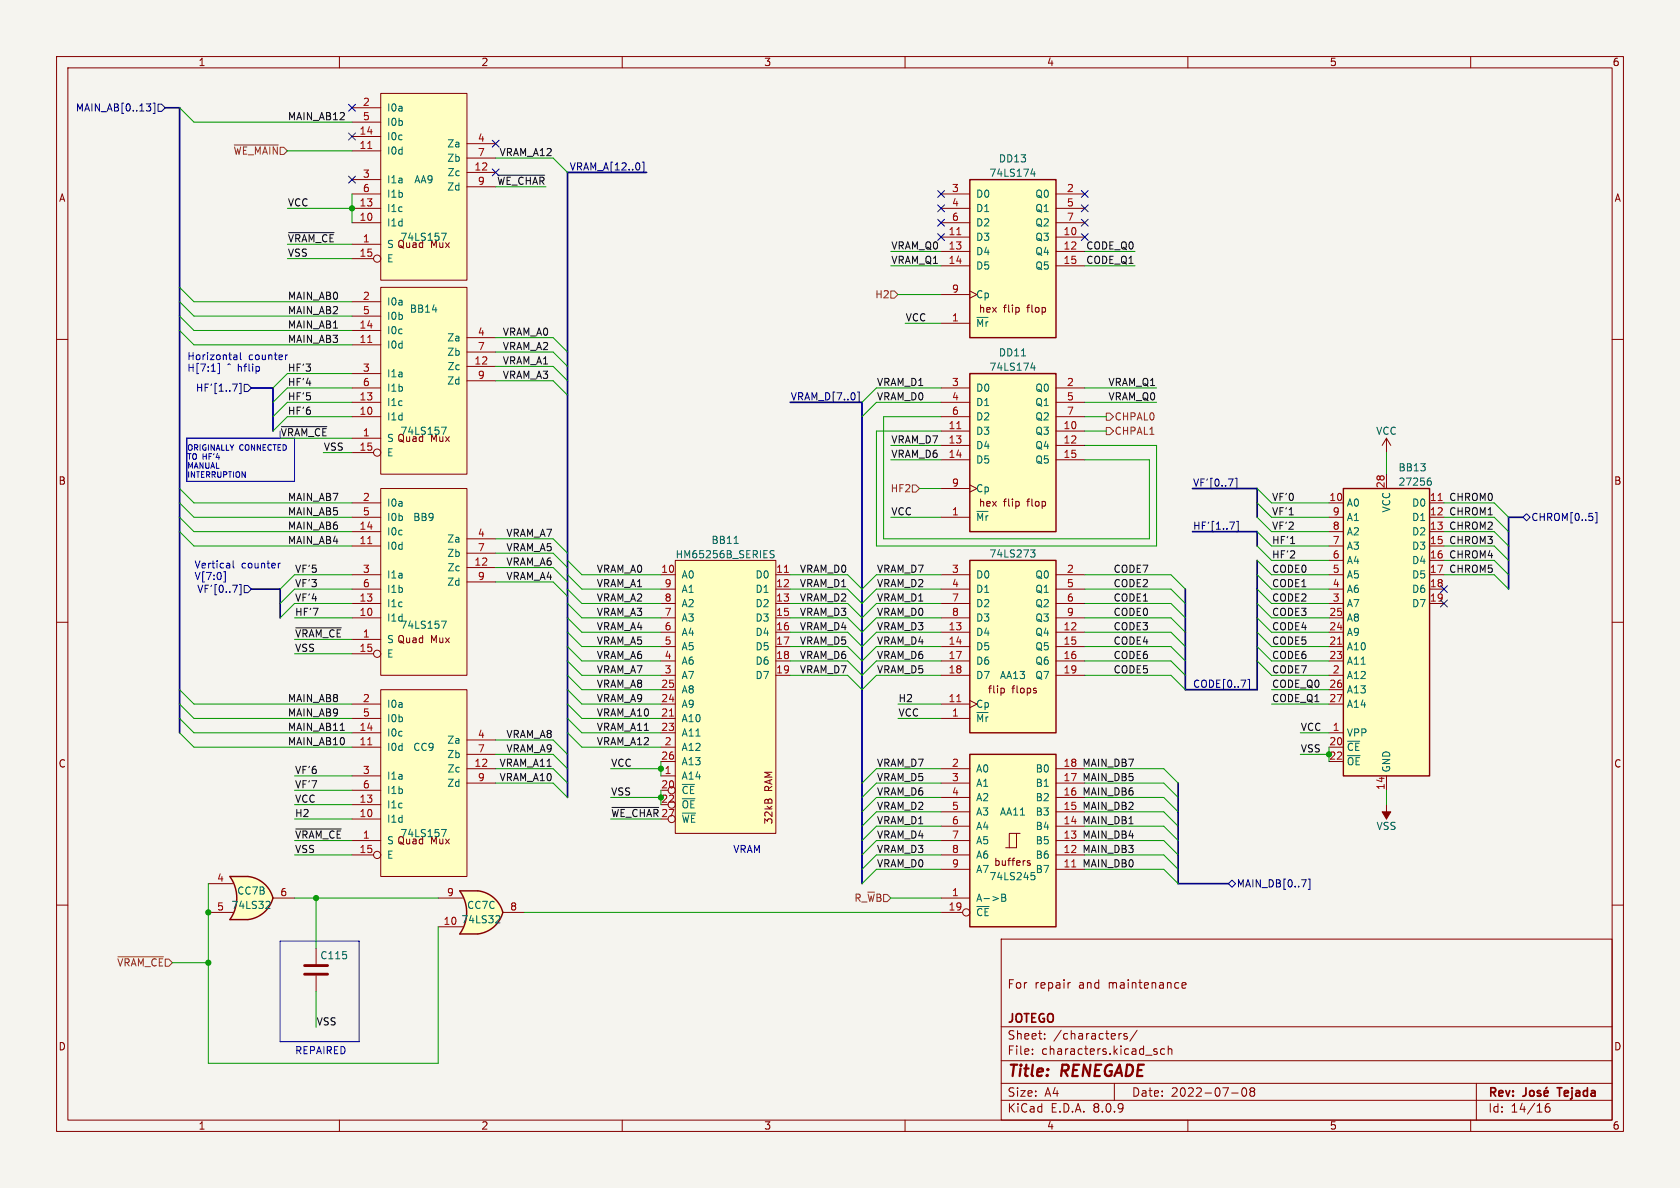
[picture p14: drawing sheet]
<svg xmlns="http://www.w3.org/2000/svg" width="297mm" height="210mm" viewBox="0 0 297 210" stroke-linecap="round" stroke-linejoin="round" font-family="sans-serif">
<defs><g id="words">
<g font-size="2.8" fill="#840000">
<text x="178" y="190.9">Title:</text>
<text x="187.7" y="190.9">RENEGADE</text>
</g>
<g font-size="2.1" fill="#840000">
<text x="178" y="175">For</text>
<text x="182.9" y="175">repair</text>
<text x="190.7" y="175">and</text>
<text x="196.1" y="175">maintenance</text>
<text x="178" y="184">Sheet:</text>
<text x="178" y="181.2">JOTEGO</text>
<text x="186.2" y="184">/characters/</text>
<text x="178" y="186.7">File:</text>
<text x="184.1" y="186.7">characters.kicad_sch</text>
<text x="178" y="196.9">KiCad</text>
<text x="178" y="194.1">Size:</text>
<text x="184.7" y="194.1">A4</text>
<text x="185.7" y="196.9">E.D.A.</text>
<text x="193.3" y="196.9">8.0.9</text>
<text x="200" y="194.1">Date:</text>
<text x="207" y="194.1">2022-07-08</text>
<text x="263" y="194.3">Rev:</text>
<text x="263" y="196.9">Id:</text>
<text x="267.1" y="196.9">14/16</text>
<text x="276.1" y="194.3">Tejada</text>
</g>
<g font-size="1.8" fill="#840000">
<text x="35" y="11.9">1</text>
<text x="85" y="11.9">2</text>
<text x="135" y="11.9">3</text>
<text x="185" y="11.9">4</text>
<text x="235" y="11.9">5</text>
<text x="285" y="11.9">6</text>
<text x="10.3" y="35.9">A</text>
<text x="285.3" y="35.9">A</text>
<text x="177.4" y="55.5">flip</text>
<text x="181.7" y="55.5">flop</text>
<text x="10.3" y="85.9">B</text>
<text x="177.4" y="89.8">flip</text>
<text x="181.7" y="89.8">flop</text>
<text x="285.3" y="85.9">B</text>
<text x="76.1" y="113.9">Mux</text>
<text x="174.5" y="122.8">flip</text>
<text x="178.9" y="122.8">flops</text>
<text x="10.3" y="135.9">C</text>
<text x="285.3" y="135.9">C</text>
<text x="136.8" y="139.9" transform="rotate(-90 136.8 139.9)">RAM</text>
<text x="136.8" y="145.8" transform="rotate(-90 136.8 145.8)">32kB</text>
<text x="175.6" y="153.3">buffers</text>
<text x="10.3" y="185.9">D</text>
<text x="285.3" y="185.9">D</text>
<text x="35" y="199.9">1</text>
<text x="85" y="199.9">2</text>
<text x="135" y="199.9">3</text>
<text x="185" y="199.9">4</text>
<text x="235" y="199.9">5</text>
<text x="285" y="199.9">6</text>
</g>
<g font-size="1.8" fill="#000084">
<text x="13.3" y="19.9">MAIN_AB[0..13]</text>
<text x="100.6" y="30.2">VRAM_A[12..0]</text>
<text x="34.5" y="69.4">HF'[1..7]</text>
<text x="139.7" y="70.9">VRAM_D[7..0]</text>
<text x="210.8" y="86.1">VF'[0..7]</text>
<text x="210.8" y="93.7">HF'[1..7]</text>
<text x="270.6" y="92.3">CHROM[0..5]</text>
<text x="34.8" y="105">VF'[0..7]</text>
<text x="210.8" y="121.7">CODE[0..7]</text>
<text x="218.5" y="157.1">MAIN_DB[0..7]</text>
</g>
<g font-size="1.8" fill="#0f0f0f">
<text x="50.8" y="21.3">MAIN_AB12</text>
<text x="88.2" y="27.7">VRAM_A12</text>
<text x="87.8" y="32.8">~{WE_CHAR}</text>
<text x="50.8" y="36.6">VCC</text>
<text x="50.8" y="45.5">VSS</text>
<text x="50.8" y="42.9">~{VRAM_CE}</text>
<text x="157.5" y="46.7">VRAM_Q1</text>
<text x="157.5" y="44.2">VRAM_Q0</text>
<text x="191.9" y="44.2">CODE_Q0</text>
<text x="191.9" y="46.7">CODE_Q1</text>
<text x="50.8" y="53.1">MAIN_AB0</text>
<text x="50.8" y="58.2">MAIN_AB1</text>
<text x="50.8" y="55.6">MAIN_AB2</text>
<text x="88.8" y="59.4">VRAM_A0</text>
<text x="160" y="56.9">VCC</text>
<text x="50.8" y="60.7">MAIN_AB3</text>
<text x="50.8" y="65.8">HF'3</text>
<text x="88.8" y="62">VRAM_A2</text>
<text x="88.8" y="64.5">VRAM_A1</text>
<text x="50.8" y="68.3">HF'4</text>
<text x="50.8" y="70.9">HF'5</text>
<text x="88.8" y="67">VRAM_A3</text>
<text x="154.9" y="68.3">VRAM_D1</text>
<text x="154.9" y="70.9">VRAM_D0</text>
<text x="195.9" y="68.3">VRAM_Q1</text>
<text x="195.9" y="70.9">VRAM_Q0</text>
<text x="50.8" y="73.4">HF'6</text>
<text x="57.1" y="79.7">VSS</text>
<text x="157.5" y="81">VRAM_D6</text>
<text x="157.5" y="78.5">VRAM_D7</text>
<text x="50.8" y="88.6">MAIN_AB7</text>
<text x="224.8" y="88.6">VF'0</text>
<text x="256.1" y="88.6">CHROM0</text>
<text x="50.8" y="93.7">MAIN_AB6</text>
<text x="50.8" y="91.2">MAIN_AB5</text>
<text x="89.4" y="95">VRAM_A7</text>
<text x="157.5" y="91.2">VCC</text>
<text x="224.8" y="93.7">VF'2</text>
<text x="224.8" y="91.2">VF'1</text>
<text x="256.1" y="91.2">CHROM1</text>
<text x="256.1" y="93.7">CHROM2</text>
<text x="50.8" y="96.3">MAIN_AB4</text>
<text x="52.1" y="101.3">VF'5</text>
<text x="89.4" y="100.1">VRAM_A6</text>
<text x="89.4" y="97.5">VRAM_A5</text>
<text x="105.4" y="101.3">VRAM_A0</text>
<text x="141.3" y="101.3">VRAM_D0</text>
<text x="154.9" y="101.3">VRAM_D7</text>
<text x="196.8" y="101.3">CODE7</text>
<text x="224.8" y="98.8">HF'2</text>
<text x="224.8" y="101.3">CODE0</text>
<text x="224.8" y="96.3">HF'1</text>
<text x="256.1" y="98.8">CHROM4</text>
<text x="256.1" y="101.3">CHROM5</text>
<text x="256.1" y="96.3">CHROM3</text>
<text x="52.1" y="106.4">VF'4</text>
<text x="52.1" y="103.9">VF'3</text>
<text x="89.4" y="102.6">VRAM_A4</text>
<text x="105.4" y="106.4">VRAM_A2</text>
<text x="105.4" y="103.9">VRAM_A1</text>
<text x="141.3" y="103.9">VRAM_D1</text>
<text x="141.3" y="106.4">VRAM_D2</text>
<text x="154.9" y="106.4">VRAM_D1</text>
<text x="154.9" y="103.9">VRAM_D2</text>
<text x="196.8" y="106.4">CODE1</text>
<text x="196.8" y="103.9">CODE2</text>
<text x="224.8" y="106.4">CODE2</text>
<text x="224.8" y="103.9">CODE1</text>
<text x="52.1" y="112.8">~{VRAM_CE} 1</text>
<text x="52.1" y="109">HF'7</text>
<text x="105.4" y="109">VRAM_A3</text>
<text x="105.4" y="111.5">VRAM_A4</text>
<text x="141.3" y="109">VRAM_D3</text>
<text x="141.3" y="111.5">VRAM_D4</text>
<text x="154.9" y="109">VRAM_D0</text>
<text x="154.9" y="111.5">VRAM_D3</text>
<text x="196.8" y="111.5">CODE3</text>
<text x="196.8" y="109">CODE0</text>
<text x="224.8" y="109">CODE3</text>
<text x="224.8" y="111.5">CODE4</text>
<text x="52.1" y="115.3">VSS</text>
<text x="105.4" y="114">VRAM_A5</text>
<text x="105.4" y="116.6">VRAM_A6</text>
<text x="105.4" y="119.1">VRAM_A7</text>
<text x="141.3" y="114">VRAM_D5</text>
<text x="141.3" y="116.6">VRAM_D6</text>
<text x="141.3" y="119.1">VRAM_D7</text>
<text x="154.9" y="116.6">VRAM_D6</text>
<text x="154.9" y="119.1">VRAM_D5</text>
<text x="154.9" y="114">VRAM_D4</text>
<text x="196.8" y="119.1">CODE5</text>
<text x="196.8" y="116.6">CODE6</text>
<text x="196.8" y="114">CODE4</text>
<text x="224.8" y="114">CODE5</text>
<text x="224.8" y="116.6">CODE6</text>
<text x="224.8" y="119.1">CODE7</text>
<text x="50.8" y="124.2">MAIN_AB8</text>
<text x="105.4" y="121.7">VRAM_A8</text>
<text x="105.4" y="124.2">VRAM_A9</text>
<text x="158.7" y="124.2">H2</text>
<text x="224.8" y="121.7">CODE_Q0</text>
<text x="224.8" y="124.2">CODE_Q1</text>
<text x="50.8" y="131.8">MAIN_AB10</text>
<text x="50.8" y="129.3">MAIN_AB11</text>
<text x="50.8" y="126.7">MAIN_AB9</text>
<text x="89.4" y="130.5">VRAM_A8</text>
<text x="105.4" y="126.7">VRAM_A10</text>
<text x="105.4" y="129.3">VRAM_A11</text>
<text x="105.4" y="131.8">VRAM_A12</text>
<text x="158.7" y="126.7">VCC</text>
<text x="229.9" y="129.3">VCC</text>
<text x="52.1" y="136.9">VF'6</text>
<text x="88.2" y="135.6">VRAM_A11</text>
<text x="89.4" y="133.1">VRAM_A9</text>
<text x="107.9" y="135.6">VCC</text>
<text x="154.9" y="135.6">VRAM_D7</text>
<text x="191.3" y="135.6">MAIN_DB7</text>
<text x="229.9" y="133.1">VSS</text>
<text x="52.1" y="142">VCC</text>
<text x="52.1" y="139.4">VF'7</text>
<text x="88.2" y="138.2">VRAM_A10</text>
<text x="107.9" y="140.7">VSS</text>
<text x="154.9" y="138.2">VRAM_D5</text>
<text x="154.9" y="143.2">VRAM_D2</text>
<text x="154.9" y="140.7">VRAM_D6</text>
<text x="191.3" y="138.2">MAIN_DB5</text>
<text x="191.3" y="140.7">MAIN_DB6</text>
<text x="191.3" y="143.2">MAIN_DB2</text>
<text x="52.1" y="148.3">~{VRAM_CE} 1</text>
<text x="52.1" y="144.5">H2</text>
<text x="107.9" y="144.5">~{WE_CHAR}</text>
<text x="116.8" y="144.5">27</text>
<text x="154.9" y="145.8">VRAM_D1</text>
<text x="154.9" y="148.3">VRAM_D4</text>
<text x="191.3" y="148.3">MAIN_DB4</text>
<text x="191.3" y="145.8">MAIN_DB1</text>
<text x="52.1" y="150.9">VSS</text>
<text x="154.9" y="150.9">VRAM_D3</text>
<text x="154.9" y="153.4">VRAM_D0</text>
<text x="191.3" y="153.4">MAIN_DB0</text>
<text x="191.3" y="150.9">MAIN_DB3</text>
<text x="55.9" y="181.3">VSS</text>
</g>
<g font-size="1.8" fill="#a90000">
<text x="63.5" y="23.9">14</text>
<text x="64.1" y="18.8">2</text>
<text x="64.1" y="21.3">5</text>
<text x="63.5" y="26.4">11</text>
<text x="84.4" y="25.1">4</text>
<text x="84.4" y="27.7">7</text>
<text x="64.1" y="31.5">3</text>
<text x="64.1" y="34">6</text>
<text x="83.8" y="30.2">12</text>
<text x="84.4" y="32.8">9</text>
<text x="168.2" y="34">3</text>
<text x="188.5" y="34">2</text>
<text x="63.5" y="39.1">10</text>
<text x="63.5" y="36.6">13</text>
<text x="167.6" y="41.7">11</text>
<text x="168.2" y="36.6">4</text>
<text x="168.2" y="39.1">6</text>
<text x="187.9" y="41.7">10</text>
<text x="188.5" y="36.6">5</text>
<text x="188.5" y="39.1">7</text>
<text x="63.5" y="45.5">15</text>
<text x="64.1" y="42.9">1</text>
<text x="167.6" y="44.2">13</text>
<text x="167.6" y="46.7">14</text>
<text x="187.9" y="44.2">12</text>
<text x="187.9" y="46.7">15</text>
<text x="64.1" y="53.1">2</text>
<text x="168.2" y="51.8">9</text>
<text x="63.5" y="58.2">14</text>
<text x="64.1" y="55.6">5</text>
<text x="84.4" y="59.4">4</text>
<text x="168.2" y="56.9">1</text>
<text x="63.5" y="60.7">11</text>
<text x="64.1" y="65.8">3</text>
<text x="83.8" y="64.5">12</text>
<text x="84.4" y="62">7</text>
<text x="63.5" y="70.9">13</text>
<text x="64.1" y="68.3">6</text>
<text x="84.4" y="67.1">9</text>
<text x="168.2" y="68.3">3</text>
<text x="168.2" y="70.9">4</text>
<text x="188.5" y="68.3">2</text>
<text x="188.5" y="70.9">5</text>
<text x="63.5" y="73.4">10</text>
<text x="64.1" y="77.2">1</text>
<text x="167.6" y="75.9">11</text>
<text x="168.2" y="73.4">6</text>
<text x="187.9" y="75.9">10</text>
<text x="188.5" y="73.4">7</text>
<text x="63.5" y="79.8">15</text>
<text x="167.6" y="78.5">13</text>
<text x="167.6" y="81">14</text>
<text x="187.9" y="78.5">12</text>
<text x="187.9" y="81">15</text>
<text x="64.1" y="88.6">2</text>
<text x="168.2" y="86.1">9</text>
<text x="234.9" y="88.6">10</text>
<text x="244.9" y="86.4" transform="rotate(-90 244.9 86.4)">28</text>
<text x="252.7" y="88.6">11</text>
<text x="63.5" y="93.7">14</text>
<text x="64.1" y="91.2">5</text>
<text x="84.4" y="95">4</text>
<text x="168.2" y="91.2">1</text>
<text x="235.5" y="93.7">8</text>
<text x="235.5" y="91.2">9</text>
<text x="252.7" y="91.2">12</text>
<text x="252.7" y="93.7">13</text>
<text x="63.5" y="96.3">11</text>
<text x="64.1" y="101.3">3</text>
<text x="83.8" y="100.1">12</text>
<text x="84.4" y="97.5">7</text>
<text x="116.8" y="101.3">10</text>
<text x="137.1" y="101.3">11</text>
<text x="168.2" y="101.3">3</text>
<text x="188.5" y="101.3">2</text>
<text x="235.5" y="101.3">5</text>
<text x="235.5" y="98.8">6</text>
<text x="235.5" y="96.3">7</text>
<text x="252.7" y="96.3">15</text>
<text x="252.7" y="98.8">16</text>
<text x="252.7" y="101.3">17</text>
<text x="63.5" y="106.4">13</text>
<text x="64.1" y="103.9">6</text>
<text x="84.4" y="102.6">9</text>
<text x="117.4" y="106.4">8</text>
<text x="117.4" y="103.9">9</text>
<text x="137.1" y="103.9">12</text>
<text x="137.1" y="106.4">13</text>
<text x="168.2" y="103.9">4</text>
<text x="168.2" y="106.4">7</text>
<text x="188.5" y="103.9">5</text>
<text x="188.5" y="106.4">6</text>
<text x="235.5" y="106.4">3</text>
<text x="235.5" y="103.9">4</text>
<text x="252.7" y="103.9">18</text>
<text x="252.7" y="106.4">19</text>
<text x="63.5" y="109">10</text>
<text x="117.4" y="111.5">6</text>
<text x="117.4" y="109">7</text>
<text x="137.1" y="109">15</text>
<text x="137.1" y="111.5">16</text>
<text x="167.6" y="111.5">13</text>
<text x="168.2" y="109">8</text>
<text x="187.9" y="111.5">12</text>
<text x="188.5" y="109">9</text>
<text x="234.9" y="111.5">24</text>
<text x="234.9" y="109">25</text>
<text x="63.5" y="115.3">15</text>
<text x="117.4" y="119.1">3</text>
<text x="117.4" y="116.6">4</text>
<text x="117.4" y="114">5</text>
<text x="137.1" y="114">17</text>
<text x="137.1" y="116.6">18</text>
<text x="137.1" y="119.1">19</text>
<text x="167.6" y="114">14</text>
<text x="167.6" y="116.6">17</text>
<text x="167.6" y="119.1">18</text>
<text x="187.9" y="114">15</text>
<text x="187.9" y="116.6">16</text>
<text x="187.9" y="119.1">19</text>
<text x="234.9" y="114">21</text>
<text x="234.9" y="116.6">23</text>
<text x="235.5" y="119.1">2</text>
<text x="64.1" y="124.2">2</text>
<text x="116.8" y="124.2">24</text>
<text x="116.8" y="121.7">25</text>
<text x="167.6" y="124.2">11</text>
<text x="234.9" y="121.7">26</text>
<text x="234.9" y="124.2">27</text>
<text x="63.5" y="131.8">11</text>
<text x="63.5" y="129.3">14</text>
<text x="64.1" y="126.7">5</text>
<text x="84.4" y="130.6">4</text>
<text x="116.8" y="126.7">21</text>
<text x="116.8" y="129.3">23</text>
<text x="117.4" y="131.8">2</text>
<text x="168.2" y="126.7">1</text>
<text x="234.9" y="131.8">20</text>
<text x="235.5" y="129.3">1</text>
<text x="64.1" y="136.9">3</text>
<text x="83.8" y="135.6">12</text>
<text x="84.4" y="133.1">7</text>
<text x="116.8" y="134.4">26</text>
<text x="117.4" y="136.9">1</text>
<text x="168.2" y="135.6">2</text>
<text x="187.9" y="135.6">18</text>
<text x="63.5" y="142">13</text>
<text x="64.1" y="139.4">6</text>
<text x="84.4" y="138.2">9</text>
<text x="116.8" y="139.4">20</text>
<text x="168.2" y="138.2">3</text>
<text x="168.2" y="140.7">4</text>
<text x="168.2" y="143.3">5</text>
<text x="187.9" y="143.3">15</text>
<text x="187.9" y="140.7">16</text>
<text x="187.9" y="138.2">17</text>
<text x="244.9" y="139.7" transform="rotate(-90 244.9 139.7)">14</text>
<text x="63.5" y="144.5">10</text>
<text x="168.2" y="145.8">6</text>
<text x="168.2" y="148.3">7</text>
<text x="187.9" y="148.3">13</text>
<text x="187.9" y="145.8">14</text>
<text x="38.3" y="156">4</text>
<text x="63.5" y="150.9">15</text>
<text x="168.2" y="150.9">8</text>
<text x="168.2" y="153.4">9</text>
<text x="187.9" y="153.4">11</text>
<text x="187.9" y="150.9">12</text>
<text x="38.3" y="161">5</text>
<text x="49.5" y="158.5">6</text>
<text x="78.9" y="158.5">9</text>
<text x="90.1" y="161">8</text>
<text x="167.6" y="161">19</text>
<text x="168.2" y="158.5">1</text>
<text x="78.3" y="163.6">10</text>
</g>
<g font-size="1.8" fill="#006464">
<text x="68.3" y="19.9">I0a</text>
<text x="68.3" y="22.5">I0b</text>
<text x="68.3" y="27.5">I0d</text>
<text x="68.3" y="25">I0c</text>
<text x="79" y="26.3">Za</text>
<text x="79" y="28.8">Zb</text>
<text x="176.5" y="28.9">DD13</text>
<text x="68.3" y="32.6">I1a</text>
<text x="68.3" y="35.2">I1b</text>
<text x="73.1" y="32.6">AA9</text>
<text x="79" y="33.9">Zd</text>
<text x="79" y="31.3">Zc</text>
<text x="172.5" y="35.2">D0</text>
<text x="174.8" y="31.5">74LS174</text>
<text x="182.9" y="35.2">Q0</text>
<text x="68.3" y="40.2">I1d</text>
<text x="68.3" y="37.7">I1c</text>
<text x="172.5" y="37.7">D1</text>
<text x="172.5" y="40.2">D2</text>
<text x="182.9" y="37.7">Q1</text>
<text x="182.9" y="40.2">Q2</text>
<text x="68.3" y="44">S Quad</text>
<text x="68.3" y="46.6">E</text>
<text x="70.7" y="42.8">74LS157</text>
<text x="76.1" y="44.1">Mux</text>
<text x="172.5" y="42.8">D3</text>
<text x="172.5" y="45.3">D4</text>
<text x="172.5" y="47.9">D5</text>
<text x="182.9" y="42.8">Q3</text>
<text x="182.9" y="45.3">Q4</text>
<text x="182.9" y="47.9">Q5</text>
<text x="172.5" y="52.9">Cp</text>
<text x="68.3" y="59.3">I0c</text>
<text x="68.3" y="54.2">I0a</text>
<text x="68.3" y="56.7">I0b</text>
<text x="72.3" y="55.5">BB14</text>
<text x="172.5" y="58">~{Mr}</text>
<text x="172.9" y="55.5">hex</text>
<text x="68.3" y="61.8">I0d</text>
<text x="79" y="60.6">Za</text>
<text x="79" y="63.1">Zb</text>
<text x="79" y="65.6">Zc</text>
<text x="174.8" y="65.7">74LS174</text>
<text x="176.5" y="63.2">DD11</text>
<text x="68.3" y="72">I1c</text>
<text x="68.3" y="66.9">I1a</text>
<text x="68.3" y="69.4">I1b</text>
<text x="79" y="68.2">Zd</text>
<text x="172.5" y="69.4">D0</text>
<text x="172.5" y="72">D1</text>
<text x="182.9" y="69.4">Q0</text>
<text x="182.9" y="72">Q1</text>
<text x="68.3" y="74.5">I1d</text>
<text x="70.7" y="77.1">74LS157</text>
<text x="172.5" y="77.1">D3</text>
<text x="172.5" y="74.5">D2</text>
<text x="182.9" y="77.1">Q3</text>
<text x="182.9" y="74.5">Q2</text>
<text x="243.2" y="77.1">VCC</text>
<text x="68.3" y="78.3">S Quad</text>
<text x="68.3" y="80.9">E</text>
<text x="76.1" y="78.3">Mux</text>
<text x="172.5" y="79.6">D4</text>
<text x="172.5" y="82.1">D5</text>
<text x="182.9" y="79.6">Q4</text>
<text x="182.9" y="82.1">Q5</text>
<text x="247.1" y="83.5">BB13</text>
<text x="68.3" y="89.8">I0a</text>
<text x="172.5" y="87.2">Cp</text>
<text x="172.9" y="89.8">hex</text>
<text x="238" y="89.8">A0</text>
<text x="247.1" y="86.1">27256</text>
<text x="249.5" y="89.8">D0</text>
<text x="68.3" y="94.8">I0c</text>
<text x="68.3" y="92.3">I0b</text>
<text x="73" y="92.3">BB9</text>
<text x="172.5" y="92.3">~{Mr}</text>
<text x="238" y="94.8">A2</text>
<text x="238" y="92.3">A1</text>
<text x="246" y="90.7" transform="rotate(-90 246 90.7)">VCC</text>
<text x="249.5" y="92.3">D1</text>
<text x="249.5" y="94.8">D2</text>
<text x="68.3" y="97.4">I0d</text>
<text x="79" y="96.1">Za</text>
<text x="79" y="98.7">Zb</text>
<text x="79" y="101.2">Zc</text>
<text x="119.3" y="98.9">HM65256B_SERIES</text>
<text x="125.7" y="96.4">BB11</text>
<text x="174.8" y="98.8">74LS273</text>
<text x="238" y="99.9">A4</text>
<text x="238" y="97.4">A3</text>
<text x="249.5" y="97.4">D3</text>
<text x="249.5" y="99.9">D4</text>
<text x="68.3" y="107.5">I1c</text>
<text x="68.3" y="102.5">I1a</text>
<text x="68.3" y="105">I1b</text>
<text x="79" y="103.7">Zd</text>
<text x="120.4" y="102.5">A0</text>
<text x="120.4" y="107.5">A2</text>
<text x="120.4" y="105">A1</text>
<text x="133.5" y="102.5">D0</text>
<text x="133.5" y="105">D1</text>
<text x="133.5" y="107.5">D2</text>
<text x="172.5" y="102.5">D0</text>
<text x="172.5" y="105">D1</text>
<text x="172.5" y="107.5">D2</text>
<text x="182.9" y="102.5">Q0</text>
<text x="182.9" y="105">Q1</text>
<text x="182.9" y="107.5">Q2</text>
<text x="238" y="107.5">A7</text>
<text x="238" y="105">A6</text>
<text x="238" y="102.5">A5</text>
<text x="249.5" y="102.5">D5</text>
<text x="249.5" y="105">D6</text>
<text x="249.5" y="107.5">D7</text>
<text x="68.3" y="113.9">S Quad</text>
<text x="68.3" y="110.1">I1d</text>
<text x="70.7" y="111.4">74LS157</text>
<text x="120.4" y="112.6">A4</text>
<text x="120.4" y="110.1">A3</text>
<text x="133.5" y="110.1">D3</text>
<text x="133.5" y="112.6">D4</text>
<text x="172.5" y="112.6">D4</text>
<text x="172.5" y="110.1">D3</text>
<text x="182.9" y="112.6">Q4</text>
<text x="182.9" y="110.1">Q3</text>
<text x="238" y="112.6">A9</text>
<text x="238" y="110.1">A8</text>
<text x="68.3" y="116.4">E</text>
<text x="120.4" y="117.7">A6</text>
<text x="120.4" y="115.2">A5</text>
<text x="133.5" y="115.2">D5</text>
<text x="133.5" y="117.7">D6</text>
<text x="172.5" y="115.2">D5</text>
<text x="172.5" y="117.7">D6</text>
<text x="182.9" y="115.2">Q5</text>
<text x="182.9" y="117.7">Q6</text>
<text x="238" y="115.2">A10</text>
<text x="238" y="117.7">A11</text>
<text x="68.3" y="125.3">I0a</text>
<text x="120.4" y="125.3">A9</text>
<text x="120.4" y="122.8">A8</text>
<text x="120.4" y="120.2">A7</text>
<text x="133.5" y="120.2">D7</text>
<text x="172.5" y="125.3">Cp</text>
<text x="172.5" y="120.2">D7</text>
<text x="176.7" y="120.2">AA13</text>
<text x="182.9" y="120.2">Q7</text>
<text x="238" y="120.2">A12</text>
<text x="238" y="122.8">A13</text>
<text x="238" y="125.3">A14</text>
<text x="68.3" y="130.4">I0c</text>
<text x="68.3" y="127.9">I0b</text>
<text x="79" y="131.7">Za</text>
<text x="120.4" y="127.9">A10</text>
<text x="120.4" y="130.4">A11</text>
<text x="172.5" y="127.9">~{Mr}</text>
<text x="238" y="130.4">VPP</text>
<text x="68.3" y="132.9">I0d</text>
<text x="73" y="132.9">CC9</text>
<text x="79" y="134.2">Zb</text>
<text x="79" y="136.8">Zc</text>
<text x="120.4" y="132.9">A12</text>
<text x="120.4" y="135.5">A13</text>
<text x="172.5" y="136.8">A0</text>
<text x="183" y="136.8">B0</text>
<text x="238" y="132.9">~{CE}</text>
<text x="238" y="135.5">~{OE}</text>
<text x="246" y="136.7" transform="rotate(-90 246 136.7)">GND</text>
<text x="68.3" y="143.1">I1c</text>
<text x="68.3" y="138">I1a</text>
<text x="68.3" y="140.6">I1b</text>
<text x="79" y="139.3">Zd</text>
<text x="120.4" y="138">A14</text>
<text x="120.4" y="140.6">~{CE}</text>
<text x="120.4" y="143.1">~{OE}</text>
<text x="172.5" y="139.3">A1</text>
<text x="172.5" y="141.8">A2</text>
<text x="183" y="141.8">B2</text>
<text x="183" y="139.3">B1</text>
<text x="68.3" y="149.5">S Quad</text>
<text x="68.3" y="145.6">I1d</text>
<text x="70.7" y="148.2">74LS157</text>
<text x="76.1" y="149.5">Mux</text>
<text x="120.4" y="145.6">~{WE}</text>
<text x="172.5" y="144.4">A3</text>
<text x="172.5" y="146.9">A4</text>
<text x="172.5" y="149.5">A5</text>
<text x="176.7" y="144.4">AA11</text>
<text x="183" y="149.5">B5</text>
<text x="183" y="146.9">B4</text>
<text x="183" y="144.4">B3</text>
<text x="243.3" y="146.9">VSS</text>
<text x="68.3" y="152">E</text>
<text x="172.5" y="152">A6</text>
<text x="172.5" y="154.5">A7</text>
<text x="174.8" y="155.8">74LS245</text>
<text x="183" y="154.5">B7</text>
<text x="183" y="152">B6</text>
<text x="40.8" y="160.9">74LS32</text>
<text x="41.8" y="158.3">CC7B</text>
<text x="82.5" y="160.9">CC7C</text>
<text x="172.5" y="159.6">A-&gt;B</text>
<text x="81.5" y="163.4">74LS32</text>
<text x="172.5" y="162.2">~{CE}</text>
<text x="56.5" y="169.8">C115</text>
</g>
<g font-size="1.8" fill="#725600">
<text x="41.2" y="27.5">~{WE_MAIN}</text>
<text x="154.6" y="52.9">H2</text>
<text x="197" y="74.5">CHPAL0</text>
<text x="197" y="77.1">CHPAL1</text>
<text x="157.4" y="87.2">HF2</text>
<text x="150.9" y="159.6">R_~{W}B</text>
<text x="20.6" y="171">~{VRAM_CE}</text>
</g>
<g font-size="1.8" fill="#0000c2">
<text x="33" y="63.7">Horizontal</text>
<text x="33" y="65.8">H[7:1]</text>
<text x="40.2" y="65.8">^ hflip</text>
<text x="43.9" y="63.7">counter</text>
<text x="49.5" y="77.2">~{VRAM_CE}</text>
<text x="34.3" y="100.6">Vertical</text>
<text x="42.7" y="100.6">counter</text>
<text x="34.3" y="102.6">V[7:0]</text>
<text x="129.5" y="150.9">VRAM</text>
<text x="52.1" y="186.4">REPAIRED</text>
</g>
<g font-size="1.8" fill="#009600">
<text x="234.9" y="134.4">22</text>
<text x="116.8" y="142">22</text>
</g>
<g font-size="1.4" fill="#0000c2">
<text x="33" y="79.7">ORIGINALLY</text>
<text x="33" y="81.3">TO HF'4</text>
<text x="33" y="82.9">MANUAL</text>
<text x="42.3" y="79.7">CONNECTED</text>
<text x="33" y="84.5">INTERRUPTION</text>
</g>
</g></defs>
<path d="M0 0h297v210h-297z" fill="#f5f4ef" stroke="#f5f4ef" stroke-width=".18"/>
<g fill="none" stroke="#840000" stroke-width=".18">
<path d="M10 10h277v190h-277zM12 12h273v186h-273zM60 10v2M110 10v2M160 10v2M210 10v2M260 10v2M10 60h2M285 60h2M10 110h2M285 110h2M10 160h2"/>
<path d="M177 166h108v32h-108zM189.2 173.7l-.3 .1M209 174.2l.7-.1-.1-.3-.4-.1-.2 .2v.7h.6M285 160h2M60 198v2M110 198v2M160 198v2M177 194.5h108M177 191.5h108M177 187.5h108M177 181.5h108M182.5 186.3v.1"/>
<path d="M182.5 185.5v.1M184.7 183.6v.1M184.7 182.8v.1M197 191.5v3M198.2 182.7l-.3 .1M199.2 182.8l-.3-.1-.2 .2v.2l.5 .2v.3h-.5M201 182.1l-1.3 2M204.2 185.9l.3 .1 .1 .2-.2 .2h-.3M204.2 185.4l.3 .1M205.9 185.5l-.4-.1-.3 .3v.4l.1 .2h.6M206.5 185.5l.2-.1 .4 .1 .1 .9M206.5 184.9v1.5"/>
<path d="M210 198v2M217.7 193.2h1.2M219.7 192.4l.2-.1a.81 .81 0 0 1 .6 .6 .81 .81 0 0 1-.3 .8l-.2 .1a.81 .81 0 0 1-.3-1.4zM221.2 192.9l-.2-.2 .2-.4 .5 .1 .1 .2-.3 .3M221.2 192.9l-.2 .3v.5l.2 .1 .5-.1 .1-.2-.1-.4-.2-.2M221.2 192.9h.3M260 198v2M261 191.5v6.5M273.9 195.1a.59 .59 0 0 0-.7 .6v.6l.1 .2 .4 .1 .3-.1v-.5l-.1-.3h-.4l-.3 .3"/>
</g>
<path d="M269.8 192.3v1.1a.48 .48 0 0 1-.6 .4M270.6 192.9l.3-.1 .3 .3v.4l-.3 .3-.3-.1-.2-.2v-.4zM272.3 192.9l-.3-.1-.2 .2v.2l.5 .2v.3h-.5M273 193.3l.7-.2-.1-.2-.4-.1-.2 .2 .1 .7h.5M273.5 192.2l-.2 .2M275.3 192.3h.8" fill="none" stroke="#840000" stroke-width=".3"/>
<path d="M171.4 31.8h15.3v27.9h-15.3z" fill="#ffffc2"/>
<path d="M171.4 31.8h15.3v27.9h-15.3z" fill="none" stroke="#840000" stroke-width=".25"/>
<g fill="none" stroke="#840000" stroke-width=".18">
<path d="M166.4 34.3h5M166.4 36.8h5M166.4 39.4h5M186.7 34.3h5.1M186.7 36.8h5.1M186.7 39.4h5.1M166.4 57.2h5M166.4 41.9h5M166.4 44.5h5M166.4 47h5M166.4 52.1h5M171.4 51.4l1.3 .7-1.3 .6"/>
<path d="M186.7 41.9h5.1M186.7 44.5h5.1M186.7 47h5.1"/>
</g>
<path d="M169.2 41.5h.7" fill="none" stroke="#a90000" stroke-width=".18"/>
<path d="M182.5 29.8l-.3 .9h.8M182.8 30.3v.9" fill="none" stroke="#006464" stroke-width=".18"/>
<path d="M67.3 121.9h15.2v33h-15.2z" fill="#ffffc2"/>
<g fill="none" stroke="#840000" stroke-width=".18">
<path d="M62.2 132.1h5.1M62.2 129.5h5.1M62.2 124.5h5.1M62.2 137.2h5.1M62.2 127h5.1M62.2 139.7h5.1M67.3 121.9h15.2v33h-15.2zM82.5 135.9h5.1M82.5 130.8h5.1M82.5 133.4h5.1M82.5 138.4h5.1M62.2 148.6h5.1"/>
<path d="M62.2 144.8h5.1M62.2 142.2h5.1M62.2 151.1h3.8"/>
<circle cx="66.7" cy="151.1" r=".63"/>
</g>
<path d="M65 131.7h.7" fill="none" stroke="#a90000" stroke-width=".18"/>
<path d="M78 146.6h.9l-.6 1.3" fill="none" stroke="#006464" stroke-width=".18"/>
<path d="M83.9 159.9l5 1.4a5.2 5.2 0 0 1-4.4 3.8z" fill="#ffffc2" stroke="#ffffc2" stroke-width=".18"/>
<path d="M81.3 157.5h3.2M81.3 165.1h3.2" fill="none" stroke="#ffffc2" stroke-width=".18"/>
<path d="M81.3 157.5h3.2v7.6h-3.2a6.7 6.7 0 0 0 0-7.6z" fill="#ffffc2"/>
<path d="M84.5 157.5a5.1 5.1 0 0 1 4.4 3.8l-5 1.3z" fill="#ffffc2" stroke="#ffffc2" stroke-width=".18"/>
<path d="M81.3 157.5h3.2a5.1 5.1 0 0 1 4.4 3.8 5.2 5.2 0 0 1-4.4 3.8h-3.2a6.6 6.6 0 0 0 0-7.6z" fill="none" stroke="#840000" stroke-width=".25"/>
<path d="M77.5 158.8h4.3M55.9 167.6v2.8M55.9 172.5v2.8M77.5 163.8h4.3M88.9 161.3h3.8" fill="none" stroke="#840000" stroke-width=".18"/>
<path d="M87.8 161.9h.5l.1 .3-.8 .9h.8" fill="none" stroke="#006464" stroke-width=".18"/>
<path d="M53.8 172.2h4.1M53.8 170.7h4.1" fill="none" stroke="#840000" stroke-width=".51"/>
<path d="M67.3 86.4h15.2v33h-15.2z" fill="#ffffc2"/>
<g fill="none" stroke="#840000" stroke-width=".18">
<path d="M62.2 96.5h5.1M62.2 94h5.1M62.2 88.9h5.1M62.2 91.4h5.1M67.3 86.4h15.2v33h-15.2zM82.5 95.3h5.1M82.5 97.8h5.1M62.2 113h5.1M62.2 109.2h5.1M62.2 106.7h5.1M62.2 115.6h3.8M62.2 101.6h5.1"/>
<path d="M62.2 104.1h5.1M82.5 100.3h5.1M82.5 102.9h5.1"/>
<circle cx="66.7" cy="115.6" r=".63"/>
</g>
<path d="M65 96.1h.7" fill="none" stroke="#a90000" stroke-width=".18"/>
<path d="M78 109.8h.9l-.6 1.3" fill="none" stroke="#006464" stroke-width=".18"/>
<path d="M171.4 66h15.3v28h-15.3z" fill="#ffffc2"/>
<path d="M171.4 66h15.3v28h-15.3z" fill="none" stroke="#840000" stroke-width=".25"/>
<g fill="none" stroke="#840000" stroke-width=".18">
<path d="M166.4 76.2h5M166.4 78.7h5M166.4 68.6h5M166.4 71.1h5M166.4 73.7h5M186.7 76.2h5.1M186.7 78.7h5.1M186.7 68.6h5.1M186.7 71.1h5.1M186.7 73.7h5.1M245.1 77.5v2.5M245.1 77.5l-.8 1.2"/>
<path d="M245.1 77.5l.8 1.2M166.4 91.4h5M166.4 81.3h5M166.4 86.4h5M171.4 85.7l1.3 .7-1.3 .6M186.7 81.3h5.1M245.1 142.2v2.6"/>
</g>
<path d="M169.2 75.8h.7" fill="none" stroke="#a90000" stroke-width=".18"/>
<path d="M180.6 62.9h.7M182.5 64.1l-.3 .9h.8M182.8 64.6v.9" fill="none" stroke="#006464" stroke-width=".18"/>
<path d="M244.3 143.5h1.6l-.8 1.3z" fill="#840000" stroke="#840000" stroke-width=".18"/>
<path d="M171.4 133.4h15.3v30.4h-15.3z" fill="#ffffc2"/>
<g fill="none" stroke="#840000" stroke-width=".18">
<path d="M166.4 138.4h5M166.4 135.9h5M186.7 138.4h5.1M186.7 135.9h5.1M166.4 158.8h5M166.4 153.7h5M166.4 151.1h5M166.4 148.6h5M166.4 146.1h5M166.4 143.5h5M166.4 141h5M179.7 147.3h-1.3v2.6"/>
<path d="M180.3 147.3h-.6v2.6h-1.9M182.1 152.2l-.3-.1-.2 .2 .1 .2 .4 .1v.3h-.5M186.7 153.7h5.1M186.7 151.1h5.1M186.7 148.6h5.1M186.7 146.1h5.1M186.7 143.5h5.1M186.7 141h5.1M166.4 161.3h3.8"/>
<circle cx="170.8" cy="161.3" r=".63"/>
</g>
<path d="M171.4 133.4h15.3v30.4h-15.3z" fill="none" stroke="#840000" stroke-width=".25"/>
<path d="M177.1 158.1h.4l.3 .2-.3 .4 .3 .1v.3l-.2 .2h-.5zM177.1 158.7h.4M182.3 154.2h.6M182.4 154.7h.3M183 155l-.1 .4-.5 .1" fill="none" stroke="#006464" stroke-width=".18"/>
<path d="M189.5 153.3h.7" fill="none" stroke="#a90000" stroke-width=".18"/>
<path d="M119.4 99.1h17.8v48.2h-17.8z" fill="#ffffc2"/>
<g fill="none" stroke="#840000" stroke-width=".18">
<path d="M119.4 99.1h17.8v48.2h-17.8zM116.8 101.6h2.6M116.8 104.1h2.6M116.8 106.7h2.6M116.8 109.2h2.6M116.8 111.8h2.6M116.8 114.3h2.6M116.8 116.8h2.6M116.8 119.4h2.6M137.2 101.6h2.5M137.2 104.1h2.5M137.2 106.7h2.5"/>
<path d="M137.2 109.2h2.5M137.2 111.8h2.5M137.2 114.3h2.5M137.2 116.8h2.5M137.2 119.4h2.5M116.8 137.2h2.6M116.8 132.1h2.6M116.8 127h2.6M116.8 129.5h2.6M116.8 124.5h2.6M116.8 121.9h2.6M116.8 134.6h2.6"/>
<path d="M135.9 141.3h.4"/>
<circle cx="118.7" cy="139.7" r=".63"/>
<circle cx="118.7" cy="142.2" r=".63"/>
</g>
<path d="M138.7 101.2h.7M118.4 126.6h.7" fill="none" stroke="#a90000" stroke-width=".18"/>
<path d="M129.8 96.1h.7M136.2 97.8l.5 .3 .2 .3-.3 .2-.5-.1M136.9 97.4l-.5-.1-.2 .2" fill="none" stroke="#006464" stroke-width=".18"/>
<path d="M67.3 16.5h15.2v33h-15.2z" fill="#ffffc2"/>
<g fill="none" stroke="#840000" stroke-width=".18">
<path d="M62.2 19.1h5.1M67.3 16.5h15.2v33h-15.2zM62.2 39.4h5.1M62.2 26.7h5.1M62.2 36.8h5.1M62.2 24.1h5.1M62.2 31.8h5.1M62.2 21.6h5.1M62.2 34.3h5.1M82.5 30.5h5.1M82.5 25.4h5.1M82.5 27.9h5.1"/>
<path d="M82.5 33h5.1M62.2 43.2h5.1M62.2 45.7h3.8"/>
<circle cx="66.7" cy="45.7" r=".63"/>
</g>
<path d="M65 26.3h.7" fill="none" stroke="#a90000" stroke-width=".18"/>
<path d="M78 41.2h.9l-.6 1.3" fill="none" stroke="#006464" stroke-width=".18"/>
<path d="M237.5 86.4h15.2v50.8h-15.2z" fill="#ffffc2"/>
<path d="M237.5 86.4h15.2v50.8h-15.2z" fill="none" stroke="#840000" stroke-width=".25"/>
<g fill="none" stroke="#840000" stroke-width=".18">
<path d="M234.9 88.9h2.6M234.9 91.4h2.6M234.9 94h2.6M234.9 96.5h2.6M234.9 99.1h2.6M245.1 83.8v2.6M252.7 88.9h2.6M252.7 91.4h2.6M252.7 94h2.6M252.7 96.5h2.6M252.7 99.1h2.6M234.9 101.6h2.6"/>
<path d="M234.9 104.1h2.6M234.9 106.7h2.6M234.9 119.4h2.6M234.9 114.3h2.6M234.9 116.8h2.6M234.9 111.8h2.6M234.9 109.2h2.6M252.7 101.6h2.6M252.7 104.1h2.6M252.7 106.7h2.6M234.9 129.5h2.6M234.9 132.1h2.6"/>
<path d="M234.9 134.6h2.6M234.9 121.9h2.6M234.9 124.5h2.6M245.1 137.2v2.5"/>
</g>
<path d="M254.2 88.5h.8M236.5 113.9h.7" fill="none" stroke="#a90000" stroke-width=".18"/>
<path d="M252.6 85h.2l.2 .2v.5l-.4 .1M252.9 84.5l-.3 .1" fill="none" stroke="#006464" stroke-width=".18"/>
<path d="M43.2 157.4l5.1 1.3a5.2 5.2 0 0 1-4.5 3.9z" fill="#ffffc2" stroke="#ffffc2" stroke-width=".18"/>
<path d="M40.6 154.9h3.2M40.6 162.6h3.2" fill="none" stroke="#ffffc2" stroke-width=".18"/>
<path d="M40.6 154.9h3.2v7.7h-3.2a6.7 6.7 0 0 0 0-7.7z" fill="#ffffc2"/>
<path d="M43.8 154.9a5.1 5.1 0 0 1 4.5 3.9l-5 1.3z" fill="#ffffc2" stroke="#ffffc2" stroke-width=".18"/>
<path d="M43.8 154.9h-3.2a6.6 6.6 0 0 1 0 7.7h3.2M43.8 154.9a5.1 5.1 0 0 1 4.5 3.8 5.2 5.2 0 0 1-4.5 3.9" fill="none" stroke="#840000" stroke-width=".25"/>
<path d="M36.8 156.2h4.3M48.3 158.8h3.8M36.8 161.3h4.3" fill="none" stroke="#840000" stroke-width=".18"/>
<path d="M47.2 159.3l.4 .1 .1 .3-.7 .9h.7" fill="none" stroke="#006464" stroke-width=".18"/>
<path d="M171.4 99.1h15.3v30.4h-15.3z" fill="#ffffc2"/>
<path d="M171.4 99.1h15.3v30.4h-15.3z" fill="none" stroke="#840000" stroke-width=".25"/>
<g fill="none" stroke="#840000" stroke-width=".18">
<path d="M166.4 111.8h5M166.4 114.3h5M166.4 116.8h5M166.4 119.4h5M166.4 101.6h5M166.4 104.1h5M166.4 106.7h5M166.4 109.2h5M186.7 111.8h5.1M186.7 114.3h5.1M186.7 116.8h5.1M186.7 119.4h5.1"/>
<path d="M186.7 101.6h5.1M186.7 104.1h5.1M186.7 106.7h5.1M186.7 109.2h5.1M166.4 127h5M166.4 124.5h5M171.4 123.8l1.3 .7-1.3 .6M177.3 121.7l.3 .2v.4l-.3 .2M183.1 122.1l.1 .2-.1 .2M183.1 121.7h.1"/>
</g>
<path d="M169.2 124h.7" fill="none" stroke="#a90000" stroke-width=".18"/>
<path d="M182.2 97.2h.8l-.5 .5 .4 .1 .1 .4-.3 .3h-.3" fill="none" stroke="#006464" stroke-width=".18"/>
<path d="M67.3 50.8h15.2v33h-15.2z" fill="#ffffc2"/>
<g fill="none" stroke="#840000" stroke-width=".18">
<path d="M62.2 58.4h5.1M62.2 53.3h5.1M62.2 55.9h5.1M67.3 50.8h15.2v33h-15.2zM82.5 59.7h5.1M62.2 77.5h5.1M62.2 73.7h5.1M62.2 61h5.1M62.2 71.1h5.1M62.2 66h5.1M62.2 68.6h5.1M82.5 64.8h5.1"/>
<path d="M82.5 62.2h5.1M82.5 67.3h5.1M62.2 80h3.8"/>
<circle cx="66.7" cy="80" r=".63"/>
</g>
<path d="M65 60.5h.7" fill="none" stroke="#a90000" stroke-width=".18"/>
<path d="M78 75.5h.9l-.6 1.3" fill="none" stroke="#006464" stroke-width=".18"/>
<path d="M41.4 25.6h7.8M157.5 51.4h.6l.6 .7-.6 .6h-.6zM195.6 73h.6l.6 .7-.6 .6h-.6zM195.6 75.6h.6l.6 .6-.6 .6h-.6zM161.3 85.7h.6l.7 .7-.7 .6h-.6zM153.4 157.7h1.2M20.8 169.1h8.1" fill="none" stroke="#725600" stroke-width=".18"/>
<g fill="none" stroke="#000084" stroke-width=".18">
<path d="M25.9 18.4h.7l-.4 .4M26.4 18.8l.2 .3v.3l-.2 .2M27.1 18.2h.3v1.9h-.3M27.9 18.4h.7l.6 .7-.6 .6h-.7zM61.6 18.4l1.2 1.3M62.8 18.4l-1.2 1.3M61.6 31.1l1.2 1.3M61.6 23.5l1.2 1.2M62.8 31.1l-1.2 1.3M62.8 23.5l-1.2 1.2M87 29.9l1.2 1.2M87 24.8l1.2 1.2"/>
<path d="M88.2 29.9l-1.2 1.2M88.2 24.8l-1.2 1.2M113.5 28.7h.3v1.8h-.3M165.8 36.2l1.2 1.2M165.8 33.7l1.2 1.2M165.8 38.8l1.2 1.2M167 36.2l-1.2 1.2M167 33.7l-1.2 1.2M167 38.8l-1.2 1.2M191.2 38.8l1.2 1.2M191.2 36.2l1.2 1.2M191.2 33.7l1.2 1.2"/>
<path d="M192.4 38.8l-1.2 1.2M192.4 36.2l-1.2 1.2M192.4 33.7l-1.2 1.2M165.8 41.3l1.2 1.2M167 41.3l-1.2 1.2M191.2 41.3l1.2 1.2M192.4 41.3l-1.2 1.2M41.1 67.9h.8l-.5 1.3M42.3 67.8h.3v1.8h-.3M43.2 67.9h.6l.6 .7-.6 .6h-.6zM151.6 69.3h.3v1.8h-.3M217.1 84.7h.9l-.5 1.2"/>
<path d="M217.4 92.3h.8l-.5 1.3M218.4 84.5h.3v1.9h-.3M218.6 92.2h.3v1.8h-.3M269.2 91.4l.7-.6 .6 .6-.6 .7zM282 90.6h.3v1.8h-.3M41.1 103.4h.8l-.5 1.3M42.3 103.3h.3v1.8h-.3M43.2 103.5h.6l.6 .6-.6 .7h-.6zM254.7 106.1l1.2 1.2M254.7 103.5l1.2 1.2M255.9 106.1l-1.2 1.2M255.9 103.5l-1.2 1.2"/>
<path d="M220.6 120.1h.3v1.8h-.3M217.2 156.2l.6-.6 .6 .6-.6 .6zM230.1 155.5h.8l-.5 1.3M231.3 155.4h.3v1.8h-.3"/>
</g>
<path d="M88 31h8.3M51 41.1h8.1M49.8 75.4h8M228.2 96.1h.7M52.3 111h8M60.2 129.1h.7M52.3 146.5h8M108.2 142.7h8.3" fill="none" stroke="#0f0f0f" stroke-width=".18"/>
<g fill="none" stroke="#0000c2" stroke-width=".18">
<path d="M33 77.5h19.1v7.6h-19.1zM38.8 64.2v1.8h-.3M41.5 62.7l.3 .1 .1 .8M41.9 63.5l-.4 .1M41.9 63l-.4 .1M42.5 62.3v1.1l.2 .2M50.5 62.7v.9M50.8 62.7l-.3 .3M41.2 99.1v1.1l.2 .2M49.2 99.6v.8M49.6 99.6l-.4 .2M39.8 101.1v1.8h-.3"/>
<path d="M49.5 166.4h14v17.8h-14z"/>
</g>
<path d="M29.2 19.1h2.5v110.4M114.3 30.5h-14v110.5M44.4 68.6h3.9v7.6M139.7 71.1h12.7v85.1M210.8 86.4h11.4v5M210.8 94h11.4v2.5M222.2 99.1v22.8h-12.7v-17.8M269.2 91.4h-2.5v12.7M44.4 104.1h5.1v5.1M208.3 138.4v17.8h8.9" fill="none" stroke="#000084" stroke-width=".3"/>
<g fill="none" stroke="#009600" stroke-width=".18">
<path d="M31.7 19.1l2.6 2.5h27.9M50.8 26.7h11.4M50.8 36.8h11.4M62.2 34.3v5.1M87.6 33h8.9M87.6 27.9h10.2l2.5 2.6M31.7 55.9l2.6 2.5h27.9M31.7 58.4l2.6 2.6h27.9M31.7 50.8l2.6 2.5h27.9M31.7 53.3l2.6 2.6h27.9M50.8 45.7h11.4M50.8 43.2h11.4"/>
<path d="M87.6 59.7h10.2l2.5 2.5M157.5 47h8.9M157.5 44.5h8.9M158.7 52.1h7.7M160 57.2h6.4M191.8 47h8.9M191.8 44.5h8.9M49.5 77.5h12.7M62.2 73.7h-11.4l-2.5 2.5M62.2 68.6h-11.4l-2.5 2.5M62.2 71.1h-11.4l-2.5 2.6M62.2 66h-11.4l-2.5 2.6"/>
<path d="M87.6 67.3h10.2l2.5 2.6M87.6 62.2h10.2l2.5 2.6M87.6 64.8h10.2l2.5 2.5M157.5 78.7h8.9M166.4 73.7h-10.2v21.6h47v-14h-11.4M166.4 76.2h-11.5v20.3h49.6v-17.8h-12.7M166.4 68.6h-11.5l-2.5 2.5M166.4 71.1h-11.5l-2.5 2.6M191.8 76.2h3.8M191.8 73.7h3.8M191.8 68.6h12.7M191.8 71.1h12.7"/>
<path d="M31.7 94l2.6 2.5h27.9M31.7 88.9l2.6 2.5h27.9M31.7 91.4l2.6 2.6h27.9M31.7 86.4l2.6 2.5h27.9M57.1 80h5.1M87.6 95.3h10.2l2.5 2.5M87.6 97.8h10.2l2.5 2.5M100.3 99.1l2.6 2.5h13.9M157.5 81.3h8.9M157.5 91.4h8.9M162.6 86.4h3.8M222.2 94l2.6 2.5h10.1"/>
<path d="M222.2 99.1l2.6 2.5h10.1M222.2 88.9l2.6 2.5h10.1M222.2 96.5l2.6 2.6h10.1M222.2 91.4l2.6 2.6h10.1M222.2 86.4l2.6 2.5h10.1M245.1 80v3.8M255.3 96.5h8.9l2.5 2.6M255.3 91.4h8.9l2.5 2.6M255.3 99.1h8.9l2.5 2.5M255.3 94h8.9l2.5 2.5M255.3 88.9h8.9l2.5 2.5M52.1 109.2h10.1"/>
<path d="M52.1 113h10.1M52.1 115.6h10.1M62.2 104.1h-10.1l-2.6 2.6M62.2 106.7h-10.1l-2.6 2.5M62.2 101.6h-10.1l-2.6 2.5M87.6 102.9h10.2l2.5 2.5M87.6 100.3h10.2l2.5 2.6M100.3 106.7l2.6 2.5h13.9M100.3 111.8l2.6 2.5h13.9M100.3 101.6l2.6 2.5h13.9M100.3 104.1l2.6 2.6h13.9M100.3 109.2l2.6 2.6h13.9"/>
<path d="M100.3 119.4l2.6 2.5h13.9M100.3 116.8l2.6 2.6h13.9M100.3 114.3l2.6 2.5h13.9M139.7 109.2h10.2l2.5 2.6 2.5-2.6h11.5M139.7 114.3h10.2l2.5 2.5 2.5-2.5h11.5M139.7 104.1h10.2l2.5 2.6 2.5-2.6h11.5M139.7 106.7h10.2l2.5 2.5 2.5-2.5h11.5M139.7 111.8h10.2l2.5 2.5 2.5-2.5h11.5M139.7 119.4h10.2l2.5 2.5 2.5-2.5h11.5M139.7 116.8h10.2l2.5 2.6 2.5-2.6h11.5M139.7 101.6h10.2l2.5 2.5 2.5-2.5h11.5M191.8 109.2h15.2l2.5 2.6"/>
<path d="M191.8 114.3h15.2l2.5 2.5M191.8 104.1h15.2l2.5 2.6M191.8 106.7h15.2l2.5 2.5M191.8 111.8h15.2l2.5 2.5M191.8 119.4h15.2l2.5 2.5M191.8 116.8h15.2l2.5 2.6M191.8 101.6h15.2l2.5 2.5M222.2 106.7l2.6 2.5h10.1M222.2 111.8l2.6 2.5h10.1M222.2 101.6l2.6 2.5h10.1M222.2 104.1l2.6 2.6h10.1M222.2 109.2l2.6 2.6h10.1"/>
<path d="M222.2 116.8l2.6 2.6h10.1M222.2 114.3l2.6 2.5h10.1M255.3 101.6h8.9l2.5 2.5M31.7 121.9l2.6 2.6h27.9M31.7 124.5l2.6 2.5h27.9M31.7 127l2.6 2.5h27.9M31.7 129.5l2.6 2.6h27.9M52.1 139.7h10.1M52.1 137.2h10.1M87.6 135.9h10.2l2.5 2.5M87.6 138.4h10.2l2.5 2.6M87.6 130.8h10.2l2.5 2.6"/>
<path d="M87.6 133.4h10.2l2.5 2.5M100.3 121.9l2.6 2.6h13.9M100.3 124.5l2.6 2.5h13.9M100.3 127l2.6 2.5h13.9M100.3 129.5l2.6 2.6h13.9M107.9 135.9h8.9M116.8 139.7v1.3h-8.9M116.8 134.6v2.6M158.7 124.5h7.7M158.7 127h7.7M166.4 135.9h-11.5l-2.5 2.5M166.4 138.4h-11.5l-2.5 2.6"/>
<path d="M191.8 135.9h13.9l2.6 2.5M191.8 138.4h13.9l2.6 2.6M224.8 124.5h10.1M224.8 121.9h10.1M229.9 129.5h5M234.9 132.1v1.3h-5M245.1 139.7v2.5M36.8 156.2v31.8h40.7v-24.2M52.1 158.8h25.4M52.1 144.8h10.1M52.1 148.6h10.1M52.1 151.1h10.1"/>
<path d="M52.1 142.2h10.1M55.9 158.8v8.8M107.9 144.8h8.9M157.5 158.8h8.9M166.4 141h-11.5l-2.5 2.5M166.4 148.6h-11.5l-2.5 2.5M166.4 151.1h-11.5l-2.5 2.6M166.4 146.1h-11.5l-2.5 2.5M166.4 143.5h-11.5l-2.5 2.6M166.4 153.7h-11.5l-2.5 2.5M191.8 141h13.9l2.6 2.5M191.8 148.6h13.9l2.6 2.5"/>
<path d="M191.8 151.1h13.9l2.6 2.6M191.8 146.1h13.9l2.6 2.5M191.8 143.5h13.9l2.6 2.6M191.8 153.7h13.9l2.6 2.5M30.5 170.2h6.3M55.9 175.3v6.3M92.7 161.3h73.7"/>
</g>
<g fill="#009600" stroke="#009600" stroke-width=".18">
<circle cx="62.2" cy="36.8" r=".46"/>
<circle cx="116.8" cy="135.9" r=".46"/>
<circle cx="55.9" cy="158.8" r=".46"/>
<circle cx="36.8" cy="161.3" r=".46"/>
<circle cx="36.8" cy="170.2" r=".46"/>
</g>
<use href="#words"/>
</svg>
